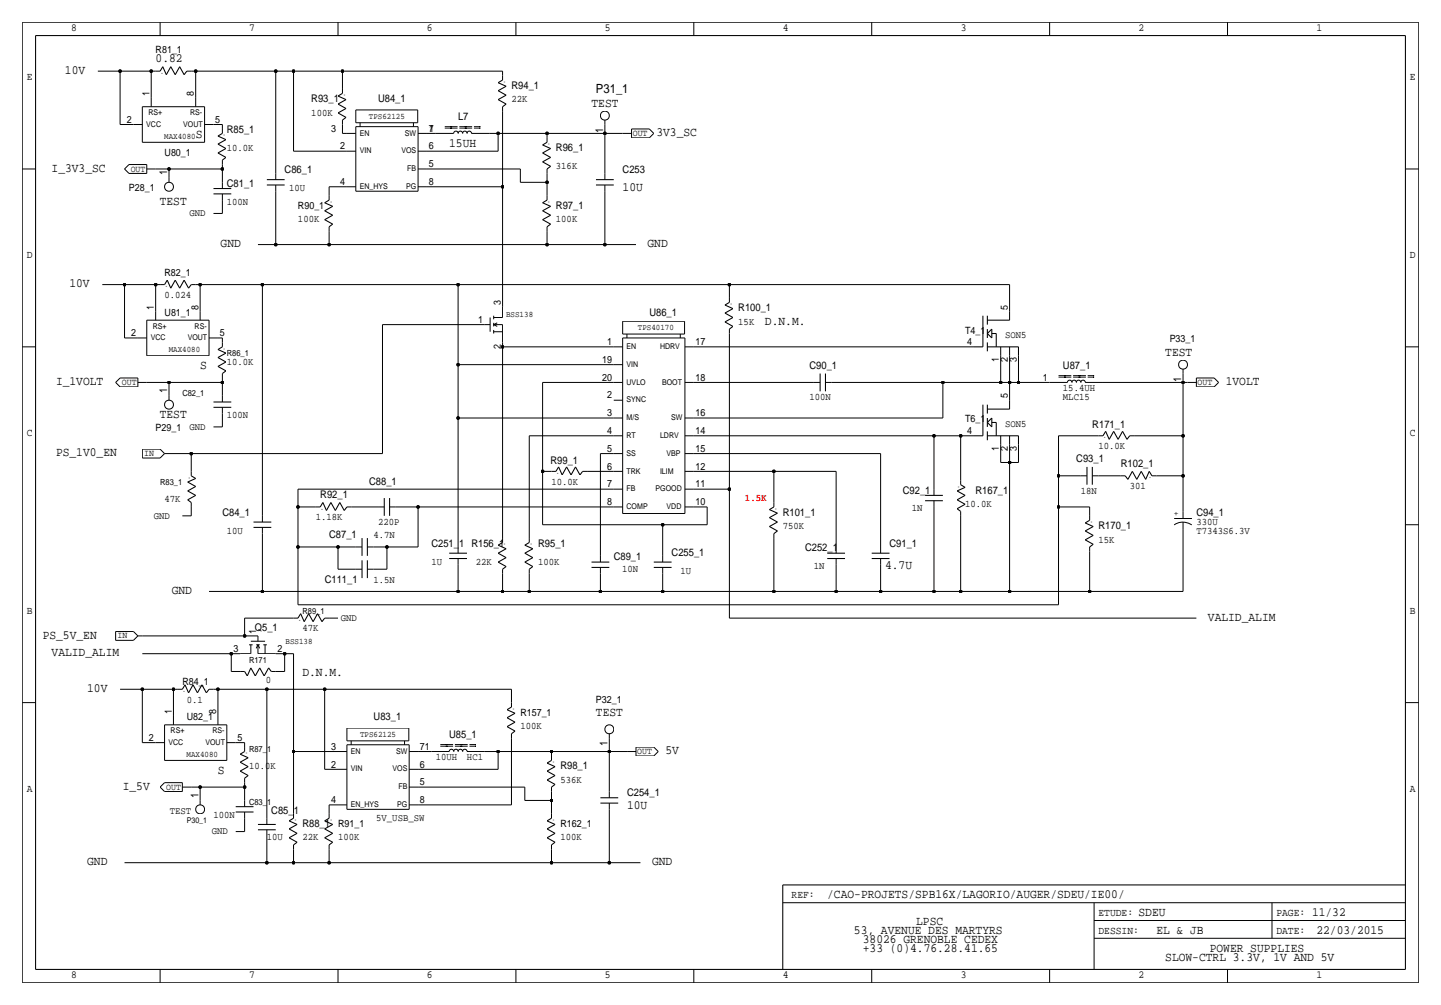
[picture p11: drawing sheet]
<svg xmlns="http://www.w3.org/2000/svg" width="411mm" height="287mm" viewBox="0 0 411 287" stroke-linecap="round" stroke-linejoin="round" font-family="sans-serif">
<defs><g id="words">
<g font-size="3.6">
<text x="44.4" y="17.8">0.82</text>
<text x="18.5" y="21.1">10V</text>
<text x="170.2" y="26.7">P31_1</text>
<text x="168.9" y="30.5">TEST</text>
<text x="55.9" y="39.4">S</text>
<text x="128.3" y="41.9">15UH</text>
<text x="187.5" y="38.9">3V3_SC</text>
<text x="14.7" y="49">I_3V3_SC</text>
<text x="45.6" y="58.4">TEST</text>
<text x="177.8" y="54.6">10U</text>
<text x="63" y="70.6">GND</text>
<text x="184.9" y="70.6">GND</text>
<text x="19.8" y="82">10V</text>
<text x="218.4" y="92.7">D.N.M.</text>
<text x="332.7" y="101.6">TEST</text>
<text x="57.1" y="105.4">S</text>
<text x="16" y="110">I_1VOLT</text>
<text x="350" y="110">1VOLT</text>
<text x="45.6" y="119.4">TEST</text>
<text x="16" y="130.3">PS_1V0_EN</text>
<text x="252.7" y="162.6">4.7U</text>
<text x="49" y="169.7">GND</text>
<text x="344.9" y="177.3">VALID_ALIM</text>
<text x="12.2" y="182.4">PS_5V_EN</text>
<text x="14.7" y="187.5">VALID_ALIM</text>
<text x="24.9" y="197.6">10V</text>
<text x="86.4" y="193">D.N.M.</text>
<text x="170.2" y="204.5">TEST</text>
<text x="190" y="215.4">5V</text>
<text x="62.2" y="221">S</text>
<text x="35.1" y="225.6">I_5V</text>
<text x="179.1" y="231.1">10U</text>
<text x="24.9" y="247.1">GND</text>
<text x="186.2" y="247.1">GND</text>
<text x="236.2" y="256.5">/CAO-PROJETS/SPB16X/LAGORIO/AUGER/SDEU/IE00/</text>
<text x="325.1" y="261.6">SDEU</text>
<text x="374.6" y="261.6">11/32</text>
<text x="243.8" y="266.7">53, AVENUE DES MARTYRS</text>
<text x="246.4" y="269.2">38026 GRENOBLE CEDEX</text>
<text x="261.6" y="264.2">LPSC</text>
<text x="330.2" y="266.7">EL &amp; JB</text>
<text x="375.9" y="266.7">22/03/2015</text>
<text x="246.4" y="271.8">+33 (0)4.76.28.41.65</text>
<text x="332.7" y="274.3">SLOW-CTRL 3.3V, 1V AND 5V</text>
<text x="345.4" y="271.8">POWER SUPPLIES</text>
</g>
<g font-size="3.1">
<text x="20.3" y="8.9">8</text>
<text x="71.1" y="8.9">7</text>
<text x="121.9" y="8.9">6</text>
<text x="172.7" y="8.9">5</text>
<text x="223.5" y="8.9">4</text>
<text x="274.3" y="8.9">3</text>
<text x="325.1" y="8.9">2</text>
<text x="375.9" y="8.9">1</text>
<text x="7.6" y="22.9">E</text>
<text x="402.6" y="22.9">E</text>
<text x="172.2" y="37.8" transform="rotate(-90 172.2 37.8)">1</text>
<text x="47.8" y="50" transform="rotate(-90 47.8 50)">1</text>
<text x="7.6" y="73.7">D</text>
<text x="402.6" y="73.7">D</text>
<text x="47.8" y="112.3" transform="rotate(-90 47.8 112.3)">1</text>
<text x="337.3" y="109" transform="rotate(-90 337.3 109)">1</text>
<text x="7.6" y="124.5">C</text>
<text x="402.6" y="124.5">C</text>
<text x="7.6" y="175.3">B</text>
<text x="402.6" y="175.3">B</text>
<text x="173.5" y="213.1" transform="rotate(-90 173.5 213.1)">1</text>
<text x="7.6" y="226.1">A</text>
<text x="56.6" y="227.8" transform="rotate(-90 56.6 227.8)">1</text>
<text x="402.6" y="226.1">A</text>
<text x="226.1" y="256.5">REF:</text>
<text x="313.7" y="261.6">ETUDE:</text>
<text x="364.5" y="261.6">PAGE:</text>
<text x="313.7" y="266.7">DESSIN:</text>
<text x="364.5" y="266.7">DATE:</text>
<text x="20.3" y="279.4">8</text>
<text x="71.1" y="279.4">7</text>
<text x="121.9" y="279.4">6</text>
<text x="172.7" y="279.4">5</text>
<text x="223.5" y="279.4">4</text>
<text x="274.3" y="279.4">3</text>
<text x="325.1" y="279.4">2</text>
<text x="375.9" y="279.4">1</text>
</g>
<g font-size="3">
<text x="88.9" y="29.2">R93_1</text>
<text x="107.9" y="29.2">U84_1</text>
<text x="146.1" y="25.4">R94_1</text>
<text x="130.8" y="34.3">L7</text>
<text x="64.8" y="38.1">R85_1</text>
<text x="158.8" y="43.2">R96_1</text>
<text x="64.8" y="53.3">C81_1</text>
<text x="81.3" y="49.5">C86_1</text>
<text x="177.8" y="49.5">C253</text>
<text x="158.8" y="59.7">R97_1</text>
<text x="210.8" y="88.9">R100_1</text>
<text x="185.4" y="90.2">U86_1</text>
<text x="231.1" y="105.4">C90_1</text>
<text x="303.5" y="105.4">U87_1</text>
<text x="311.9" y="122.3">R171_1</text>
<text x="157.2" y="132.4">R99_1</text>
<text x="307.3" y="132.1">C93_1</text>
<text x="320" y="133.4">R102_1</text>
<text x="91.4" y="142.2">R92_1</text>
<text x="105.4" y="138.4">C88_1</text>
<text x="257.8" y="141">C92_1</text>
<text x="278.5" y="141">R167_1</text>
<text x="63.5" y="147.3">C84_1</text>
<text x="223.5" y="147.3">R101_1</text>
<text x="341.6" y="147.3">C94_1</text>
<text x="94" y="153.7">C87_1</text>
<text x="313.7" y="151.1">R170_1</text>
<text x="123.2" y="156.2">C251_1 R156_1</text>
<text x="153.7" y="156.2">R95_1</text>
<text x="175.3" y="160">C89_1</text>
<text x="191.8" y="158.7">C255_1</text>
<text x="229.9" y="157.5">C252_1</text>
<text x="254" y="156.2">C91_1</text>
<text x="92.7" y="166.4">C111_1</text>
<text x="72.8" y="180.1">Q5_1</text>
<text x="106.7" y="205.7">U83_1</text>
<text x="128.3" y="210.8">U85_1</text>
<text x="160" y="219.7">R98_1</text>
<text x="179.1" y="227.3">C254_1</text>
<text x="77.5" y="232.4">C85_1</text>
<text x="86.4" y="236.2">R88_1</text>
</g>
<g font-size="2.9">
<text x="44.4" y="15.2">R81_1</text>
<text x="42.7" y="27.4" transform="rotate(-90 42.7 27.4)">1</text>
<text x="55.4" y="27.4" transform="rotate(-90 55.4 27.4)">8</text>
<text x="146" y="29.2">22K</text>
<text x="36.2" y="35.1">2</text>
<text x="61.5" y="35.1">5</text>
<text x="88.9" y="33">100K</text>
<text x="94.6" y="37.6">3</text>
<text x="122.4" y="37.6">7</text>
<text x="122.5" y="37.6">1</text>
<text x="47" y="44.4">U80_1</text>
<text x="64.8" y="43.2">10.0K</text>
<text x="97.1" y="42.7">2</text>
<text x="122.4" y="47.8">5</text>
<text x="122.4" y="42.7">6</text>
<text x="97.1" y="52.8">4</text>
<text x="122.4" y="52.8">8</text>
<text x="158.7" y="48.3">316K</text>
<text x="36.8" y="54.6">P28_1</text>
<text x="64.8" y="58.4">100N</text>
<text x="82.5" y="54.6">10U</text>
<text x="85.1" y="59.7">R90_1</text>
<text x="54.1" y="61.7">GND</text>
<text x="85.1" y="63.5">100K</text>
<text x="158.7" y="63.5">100K</text>
<text x="47" y="78.7">R82_1</text>
<text x="43.9" y="88.4" transform="rotate(-90 43.9 88.4)">1</text>
<text x="47" y="85.1">0.024</text>
<text x="56.6" y="88.4" transform="rotate(-90 56.6 88.4)">8</text>
<text x="143" y="87.1" transform="rotate(-90 143 87.1)">3</text>
<text x="287.8" y="88.4" transform="rotate(-90 287.8 88.4)">5</text>
<text x="47" y="90.2">U81_1</text>
<text x="136.5" y="92.2">1</text>
<text x="210.8" y="92.7">15K</text>
<text x="275.6" y="95.2">T4_1</text>
<text x="37.4" y="96">2</text>
<text x="62.7" y="96">5</text>
<text x="143" y="99.7" transform="rotate(-90 143 99.7)">2</text>
<text x="173.3" y="98.6">1</text>
<text x="198.6" y="98.6">17</text>
<text x="276.2" y="98.6">4</text>
<text x="287" y="96.5">SON5</text>
<text x="334" y="97.8">P33_1</text>
<text x="64.8" y="104.1">10.0K</text>
<text x="171.9" y="103.6">19</text>
<text x="285.2" y="103.5" transform="rotate(-90 285.2 103.5)">1</text>
<text x="287.8" y="103.5" transform="rotate(-90 287.8 103.5)">2</text>
<text x="290.3" y="103.5" transform="rotate(-90 290.3 103.5)">3</text>
<text x="171.9" y="108.7">20</text>
<text x="173.3" y="113.8">2</text>
<text x="198.6" y="108.7">18</text>
<text x="287.8" y="113.8" transform="rotate(-90 287.8 113.8)">5</text>
<text x="297.8" y="108.7">1</text>
<text x="303.5" y="111.8">15.4UH</text>
<text x="64.8" y="119.4">100N</text>
<text x="173.3" y="118.9">3</text>
<text x="198.6" y="118.9">16</text>
<text x="231.1" y="114.3">100N</text>
<text x="303.5" y="114.3">MLC15</text>
<text x="44.4" y="123.2">P29_1</text>
<text x="54.1" y="122.7">GND</text>
<text x="173.3" y="124">4</text>
<text x="198.6" y="124">14</text>
<text x="275.6" y="120.6">T6_1</text>
<text x="276.2" y="124">4</text>
<text x="287" y="121.9">SON5</text>
<text x="173.3" y="129">5</text>
<text x="198.6" y="129">15</text>
<text x="285.2" y="128.9" transform="rotate(-90 285.2 128.9)">1</text>
<text x="287.8" y="128.9" transform="rotate(-90 287.8 128.9)">2</text>
<text x="290.3" y="128.9" transform="rotate(-90 290.3 128.9)">3</text>
<text x="313.7" y="128.3">10.0K</text>
<text x="173.3" y="134.1">6</text>
<text x="198.6" y="134.1">12</text>
<text x="47" y="143.5">47K</text>
<text x="157.5" y="138.4">10.0K</text>
<text x="173.3" y="139.2">7</text>
<text x="198.6" y="139.2">11</text>
<text x="308.6" y="141">18N</text>
<text x="322.6" y="139.7">301</text>
<text x="43.9" y="148.1">GND</text>
<text x="90.2" y="148.6">1.18K</text>
<text x="107.9" y="149.9">220P</text>
<text x="173.3" y="144.3">8</text>
<text x="198.6" y="144.3">10</text>
<text x="260.3" y="146.1">1N</text>
<text x="275.6" y="144.8">10.0K</text>
<text x="341.6" y="149.9">330U</text>
<text x="64.8" y="152.4">10U</text>
<text x="106.7" y="153.7">4.7N</text>
<text x="223.5" y="151.1">750K</text>
<text x="313.7" y="154.9">15K</text>
<text x="341.6" y="152.4">T7343S6.3V</text>
<text x="123.2" y="161.3">1U</text>
<text x="135.9" y="161.3">22K</text>
<text x="153.7" y="161.3">100K</text>
<text x="106.7" y="166.4">1.5N</text>
<text x="177.7" y="163.2">10N</text>
<text x="194.3" y="163.8">1U</text>
<text x="232.4" y="162.6">1N</text>
<text x="97.3" y="177.3">GND</text>
<text x="73.2" y="181.1" transform="rotate(-90 73.2 181.1)">1</text>
<text x="86.4" y="180.3">47K</text>
<text x="66.7" y="186.2">3</text>
<text x="79.2" y="186.2">2</text>
<text x="52.1" y="195.6">R84_1</text>
<text x="75.9" y="195">0</text>
<text x="49" y="204" transform="rotate(-90 49 204)">1</text>
<text x="53.3" y="200.7">0.1</text>
<text x="61.7" y="204" transform="rotate(-90 61.7 204)">8</text>
<text x="170.2" y="200.7">P32_1</text>
<text x="53.3" y="205.7">U82_1</text>
<text x="148.6" y="204.5">R157_1</text>
<text x="148.6" y="208.3">100K</text>
<text x="42.5" y="211.6">2</text>
<text x="67.8" y="211.6">5</text>
<text x="94.6" y="214.1">3</text>
<text x="119.9" y="214.1">71</text>
<text x="71.1" y="219.7">10.0K</text>
<text x="94.6" y="219.2">2</text>
<text x="119.9" y="219.2">6</text>
<text x="124.5" y="217.2">10UH</text>
<text x="133.4" y="217.2">HC1</text>
<text x="119.9" y="224.3">5</text>
<text x="160" y="223.5">536K</text>
<text x="48.5" y="232.4">TEST</text>
<text x="61" y="233.7">100N</text>
<text x="94.6" y="229.4">4</text>
<text x="119.9" y="229.4">8</text>
<text x="60.5" y="238.3">GND</text>
<text x="96.5" y="236.2">R91_1</text>
<text x="107.4" y="234.4">5V_USB_SW</text>
<text x="160" y="236.2">R162_1</text>
<text x="76.2" y="240">10U</text>
<text x="86.4" y="240">22K</text>
<text x="96.5" y="240">100K</text>
<text x="160" y="240">100K</text>
</g>
<text font-size="2.9" fill="#f00" x="212.7" y="143.2">1.5K</text>
<g font-size="2.6">
<text x="180.7" y="38.9">OUT</text>
<text x="37.3" y="49.1">OUT</text>
<text x="34.8" y="110">OUT</text>
<text x="342" y="110">OUT</text>
<text x="41.2" y="130.3">IN</text>
<text x="33.6" y="182.3">IN</text>
<text x="182" y="215.4">OUT</text>
<text x="47.5" y="225.6">OUT</text>
</g>
<text font-size="2.5" x="336.5" y="147.4" transform="rotate(-90 336.5 147.4)">+</text>
<g font-size="2.4">
<text x="105.3" y="33.9">TPS62125</text>
<text x="46.9" y="39.6">MAX4080</text>
<text x="144.5" y="90.5">BSS138</text>
<text x="182.1" y="94.2">TPS40170</text>
<text x="48.2" y="100.5">MAX4080</text>
<text x="64.8" y="101.6">R86_1</text>
<text x="52.1" y="113">C82_1</text>
<text x="45.7" y="138.4">R83_1</text>
<text x="86.4" y="175.3">R89_1</text>
<text x="81.5" y="183.9">BSS138</text>
<text x="71.1" y="189.2">R171</text>
<text x="71.1" y="214.6">R87_1</text>
<text x="102.8" y="210.5">TPS62125</text>
<text x="53.3" y="216.1">MAX4080</text>
<text x="71.1" y="229.9">C83_1</text>
</g>
<g font-size="2.3">
<text x="42.4" y="32.9">RS+</text>
<text x="54.3" y="32.9">RS-</text>
<text x="41.8" y="36.2">VCC</text>
<text x="52.3" y="36.2">VOUT</text>
<text x="102.7" y="38.7">EN</text>
<text x="115.6" y="38.7">SW</text>
<text x="102.7" y="43.8">VIN</text>
<text x="114.6" y="43.8">VOS</text>
<text x="102.7" y="54">EN_HYS</text>
<text x="116" y="54">PG</text>
<text x="116.3" y="48.9">FB</text>
<text x="43.6" y="93.8">RS+</text>
<text x="55.6" y="93.8">RS-</text>
<text x="43" y="97.1">VCC</text>
<text x="53.6" y="97.1">VOUT</text>
<text x="178.9" y="99.7">EN</text>
<text x="188.5" y="99.7">HDRV</text>
<text x="178.9" y="104.7">VIN</text>
<text x="178.9" y="109.8">UVLO</text>
<text x="189.1" y="109.8">BOOT</text>
<text x="178.9" y="114.9">SYNC</text>
<text x="178.9" y="120">M/S</text>
<text x="191.6" y="120">SW</text>
<text x="178.9" y="125.1">RT</text>
<text x="188.5" y="125.1">LDRV</text>
<text x="178.9" y="130.1">SS</text>
<text x="190.3" y="130.1">VBP</text>
<text x="178.9" y="135.2">TRK</text>
<text x="188.5" y="135.2">ILIM</text>
<text x="178.9" y="140.3">FB</text>
<text x="187.2" y="140.3">PGOOD</text>
<text x="178.9" y="145.4">COMP</text>
<text x="190.3" y="145.4">VDD</text>
<text x="48.7" y="209.4">RS+</text>
<text x="60.6" y="209.4">RS-</text>
<text x="48.1" y="212.7">VCC</text>
<text x="58.7" y="212.7">VOUT</text>
<text x="100.2" y="215.2">EN</text>
<text x="113.1" y="215.2">SW</text>
<text x="100.2" y="220.3">VIN</text>
<text x="112.1" y="220.3">VOS</text>
<text x="113.8" y="225.4">FB</text>
<text x="100.2" y="230.5">EN_HYS</text>
<text x="113.4" y="230.5">PG</text>
<text x="53.3" y="234.9">P30_1</text>
</g>
<g font-size="1.1">
<text x="46" y="21.3">*</text>
<text x="144.5" y="23.7" transform="rotate(-90 144.5 23.7)">*</text>
<text x="98.8" y="27.5" transform="rotate(-90 98.8 27.5)">*</text>
<text x="64.5" y="38.9" transform="rotate(-90 64.5 38.9)">*</text>
<text x="157.2" y="41.5" transform="rotate(-90 157.2 41.5)">*</text>
<text x="95" y="58" transform="rotate(-90 95 58)">*</text>
<text x="157.2" y="58" transform="rotate(-90 157.2 58)">*</text>
<text x="47.2" y="82.3">*</text>
<text x="209.3" y="87.2" transform="rotate(-90 209.3 87.2)">*</text>
<text x="64.5" y="99.9" transform="rotate(-90 64.5 99.9)">*</text>
<text x="315.2" y="125.5">*</text>
<text x="53.6" y="136.1" transform="rotate(90 53.6 136.1)">*</text>
<text x="159" y="135.6">*</text>
<text x="328.1" y="136.9">*</text>
<text x="273.3" y="138.7" transform="rotate(90 273.3 138.7)">*</text>
<text x="91.7" y="145.8">*</text>
<text x="222" y="145.6" transform="rotate(-90 222 145.6)">*</text>
<text x="312.2" y="149.4" transform="rotate(-90 312.2 149.4)">*</text>
<text x="144.5" y="155.8" transform="rotate(-90 144.5 155.8)">*</text>
<text x="152.1" y="155.8" transform="rotate(-90 152.1 155.8)">*</text>
<text x="85.3" y="177.5">*</text>
<text x="52.3" y="197.9">*</text>
<text x="147.1" y="202.7" transform="rotate(-90 147.1 202.7)">*</text>
<text x="70.9" y="215.4" transform="rotate(-90 70.9 215.4)">*</text>
<text x="158.5" y="218" transform="rotate(-90 158.5 218)">*</text>
<text x="84.8" y="234.5" transform="rotate(-90 84.8 234.5)">*</text>
<text x="95" y="234.5" transform="rotate(-90 95 234.5)">*</text>
<text x="158.5" y="234.5" transform="rotate(-90 158.5 234.5)">*</text>
</g>
</g></defs>
<g fill="none" stroke="#000" stroke-width=".29">
<path d="M6.3 6.3h398.8zM6.3 6.3v274.4zM45.7 6.3v3.9zM96.5 6.3v3.9zM147.3 6.3v3.9zM198.1 6.3v3.9zM248.9 6.3v3.9zM299.7 6.3v3.9zM350.5 6.3v3.9zM405.1 6.3v274.4zM27.9 20.3h6.4zM34.3 20.3h8.9z"/>
<path d="M34.3 20.3v15.3zM34.3 35.6h3.8zM38.1 35.6h2.5zM40.6 30.5h17.8zM40.6 30.5v10.1zM43.2 27.9v2.6zM43.2 20.3h1.3zM43.2 20.3v7.6zM44.4 20.3h1.3zM53.3 20.3h1.3zM54.6 20.3h1.3zM55.9 20.3h22.8z"/>
<path d="M55.9 20.3v7.6zM55.9 27.9v2.6zM58.4 30.5v10.1zM58.4 35.6h2.6zM61 35.6h2.5zM63.5 36.8v1.3zM63.5 35.6v1.2zM78.7 20.3h5.1zM78.7 20.3v29.2zM83.8 20.3h14zM83.8 20.3v22.9zM97.8 25.4v1.3z"/>
<path d="M97.8 34.3v1.3zM97.8 38.1h1.3zM97.8 20.3h45.7zM97.8 20.3v5.1zM97.8 35.6v2.5zM99.1 38.1h2.5zM101.6 36.2v18.4zM101.6 36.2h17.8zM101.6 31.4h17.7zM101.6 31.4v3.7zM101.6 35.1h17.7zM102.8 35.1v1.1z"/>
<path d="M118.1 35.1v1.1zM119.3 31.4v3.7zM119.4 36.2v18.4zM119.4 38.1h2.5zM121.9 38.1h2.6zM124.5 38.1h5zM129.5 38.1a.66 .66 0 0 1 .7-.6 .66 .66 0 0 1 .7 .6M130.8 38.1a.66 .66 0 0 1 .7-.6 .66 .66 0 0 1 .6 .6M132.1 38.1a.66 .66 0 0 1 .6-.6 .66 .66 0 0 1 .7 .6M133.3 38.1a.66 .66 0 0 1 .7-.6 .66 .66 0 0 1 .7 .6M134.6 38.1h5.1zM139.7 38.1h2.5z"/>
<path d="M142.2 38.1h14zM142.2 38.1v5.1zM143.5 21.6v1.3zM143.5 30.5v1.3zM143.5 31.8v21.5zM143.5 20.3v1.3zM156.2 39.4v1.2zM156.2 38.1v1.3zM156.2 38.1h16.5zM172.7 34.3v1.3zM172.7 38.1h5.1zM172.7 35.6v2.5z"/>
<path d="M172.7 38.1v11.4zM177.8 38.1h2.5zM180.3 36.8h5.1zM180.3 39.4h5.1zM180.3 36.8v2.6zM185.4 36.8l1.3 1.3zM186.7 38.1l-1.3 1.3zM6.3 48.3h3.9zM35.6 48.3l1.2 1.2zM36.8 47l-1.2 1.3zM36.8 47h5.1zM36.8 49.5h5.1z"/>
<path d="M40.6 40.6h17.8zM41.9 48.3h2.5zM41.9 47v2.5zM44.4 48.3h3.9zM48.3 50.8v1.3zM48.3 48.3h15.2zM48.3 48.3v2.5zM63.5 55.4v1.8zM63.5 52.1v1.7zM63.5 45.7v1.3zM63.5 48.3v3.8zM63.5 47v1.3z"/>
<path d="M63.5 57.2v3.8zM78.7 54.6v15.2zM78.7 52.8v1.8zM78.7 49.5v1.8zM83.8 43.2h15.3zM94 55.9v1.2zM94 53.3v2.6zM94 53.3h5.1zM99.1 43.2h2.5zM99.1 53.3h2.5zM101.6 54.6h17.8zM119.4 43.2h2.5z"/>
<path d="M119.4 48.3h2.5zM119.4 53.3h2.5zM121.9 53.3h21.6zM121.9 43.2h20.3zM121.9 48.3h26.7zM143.5 53.3v34.3zM148.6 48.3v3.8zM148.6 52.1h7.6zM156.2 48.3v1.2zM156.2 55.9v1.2zM156.2 49.5v2.6zM156.2 52.1v3.8z"/>
<path d="M172.7 52.8v1.8zM172.7 49.5v1.8zM172.7 54.6v15.2zM401.3 48.3h3.8zM61 61h2.5zM73.7 69.8h5zM78.7 69.8h15.3zM94 64.8v1.2zM94 69.8h62.2zM94 66v3.8zM156.2 64.8v1.2zM156.2 66v3.8z"/>
<path d="M156.2 69.8h16.5zM172.7 69.8h8.9zM6.3 99.1h3.9zM29.2 81.3h6.4zM35.6 96.5h3.8zM35.6 81.3h8.9zM35.6 81.3v15.2zM39.4 96.5h2.5zM41.9 91.4h17.8zM41.9 91.4v10.2zM44.4 88.9v2.5zM44.4 81.3v7.6z"/>
<path d="M44.4 81.3h1.3zM45.7 81.3h1.3zM54.6 81.3h1.3zM55.9 81.3h1.2zM57.1 81.3h17.8zM57.1 88.9v2.5zM57.1 81.3v7.6zM59.7 91.4v10.2zM59.7 96.5h2.5zM62.2 96.5h1.3zM63.5 97.8v1.3zM63.5 96.5v1.3z"/>
<path d="M74.9 81.3v66zM74.9 81.3h55.9zM109.2 92.7h29.2zM109.2 92.7v36.8zM130.8 81.3v22.8zM130.8 81.3h77.5zM138.4 92.7h1.6zM140 90.7v4zM141 94.2v1zM141 90.2v1zM141 92.2v1zM141 90.7h2.5z"/>
<path d="M141 94.7h2.5zM141 92.7l1-.5zM141 92.7h2.5zM141 92.7l1 .5zM143.5 99.1v54.6zM143.5 99.1h31.8zM143.5 97.8v1.3zM143.5 92.7v5.1zM143.5 87.6v3.1zM175.3 99.1h2.5zM177.8 91.7h17.7zM177.8 91.7v3.7z"/>
<path d="M177.8 95.4h17.7zM177.8 96.5v50.2zM177.8 96.5h17.8zM179 95.4v1.1zM194.3 95.4v1.1zM195.5 91.7v3.7zM195.6 96.5v50.2zM195.6 99.1h2.5zM198.1 99.1h80zM208.3 85.1v1.3zM208.3 94v1.2zM208.3 81.3h80z"/>
<path d="M208.3 95.2v44.5zM208.3 81.3v3.8zM285.8 99.1v2.5zM288.3 81.3v7.6zM288.3 99.1v2.5zM288.3 88.9v2.5zM401.3 99.1h3.8zM33 109.2l1.3 1.3zM34.3 107.9l-1.3 1.3zM34.3 107.9h5.1zM34.3 110.5h5.1zM39.4 109.2h2.5z"/>
<path d="M39.4 107.9v2.6zM41.9 101.6h17.8zM41.9 109.2h6.4zM48.3 113v1.3zM48.3 109.2h15.2zM48.3 109.2v3.8zM63.5 116.3v1.8zM63.5 113v1.8zM63.5 106.7v1.2zM63.5 107.9v1.3zM63.5 109.2v3.8zM63.5 118.1v3.8z"/>
<path d="M130.8 104.1h44.5zM130.8 104.1v15.3zM130.8 119.4h44.5zM130.8 119.4v36.8zM154.9 109.2v25.4zM154.9 109.2h20.4zM175.3 104.1h2.5zM175.3 109.2h2.5zM175.3 114.3h2.5zM175.3 119.4h2.5zM195.6 109.2h2.5zM195.6 119.4h2.5z"/>
<path d="M198.1 109.2h34.3zM198.1 119.4h71.1zM232.4 109.2h1.8zM235.7 109.2h1.8zM237.5 109.2h31.7zM269.2 109.2h16.6zM269.2 109.2v10.2zM285.8 109.2h2.5zM285.8 101.6v7.6zM288.3 101.6v7.6zM288.3 109.2h2.5zM288.3 109.2v5.1z"/>
<path d="M288.3 114.3v2.5zM290.8 109.2h8.9zM290.8 101.6v7.6zM299.7 109.2h5.1zM304.8 109.2a.66 .66 0 0 1 .7-.6 .66 .66 0 0 1 .6 .6M306.1 109.2a.66 .66 0 0 1 .6-.6 .66 .66 0 0 1 .7 .6M307.3 109.2a.66 .66 0 0 1 .7-.6 .66 .66 0 0 1 .7 .6M308.6 109.2a.66 .66 0 0 1 .7-.6 .66 .66 0 0 1 .6 .6M309.9 109.2h5.1zM315 109.2h22.8zM337.8 109.2h1.3zM337.8 106.7v2.5z"/>
<path d="M337.8 109.2v15.3zM337.8 105.4v1.3zM339.1 109.2h2.5zM341.6 107.9h5.1zM341.6 110.5h5.1zM341.6 107.9v2.6zM346.7 107.9l1.3 1.3zM348 109.2l-1.3 1.3zM40.6 128.3h5.1zM40.6 128.3v2.5zM40.6 130.8h5.1zM45.7 128.3l1.3 1.2z"/>
<path d="M47 129.5l-1.3 1.3zM47 129.5h1.3zM48.3 129.5h6.3zM54.6 134.6v1.3zM54.6 129.5h54.6zM54.6 129.5v5.1zM61 121.9h2.5zM85.1 139.7v5.1zM85.1 139.7h90.2zM151.1 124.5v29.2zM151.1 124.5h24.2zM154.9 134.6h2.6z"/>
<path d="M154.9 134.6v15.3zM157.5 134.6h1.2zM166.4 134.6h1.2zM167.6 134.6h7.7zM171.4 129.5v29.2zM171.4 129.5h3.9zM175.3 139.7h2.5zM175.3 134.6h2.5zM175.3 129.5h2.5zM175.3 124.5h2.5zM195.6 124.5h2.5zM195.6 129.5h2.5z"/>
<path d="M195.6 134.6h2.5zM195.6 139.7h2.5zM198.1 134.6h22.9zM198.1 124.5h68.6zM198.1 129.5h53.4zM198.1 139.7h10.2zM208.3 139.7v36.8zM221 134.6h17.8zM221 134.6v8.9zM238.8 134.6v21.6zM251.5 129.5v26.7zM266.7 124.5h7.6z"/>
<path d="M266.7 139.7v1.8zM266.7 124.5v15.2zM274.3 137.2v1.2zM274.3 124.5h3.8zM274.3 124.5v12.7zM285.8 132.1h2.5zM285.8 127v5.1zM285.8 124.5v2.5zM288.3 132.1v36.8zM288.3 127v5.1zM288.3 132.1h2.5zM288.3 124.5v2.5z"/>
<path d="M290.8 127v5.1zM302.3 135.9v8.9zM302.3 124.5v11.4zM302.3 135.9h6.3zM302.3 124.5h11.4zM308.6 135.9h1.8zM311.9 135.9h1.8zM313.7 135.9h6.3zM313.7 124.5h1.3zM320 135.9h1.3zM322.6 124.5h1.3zM323.8 124.5h14z"/>
<path d="M328.9 135.9h1.3zM330.2 135.9h7.6zM337.8 124.5v11.4zM337.8 135.9v10.1zM52.1 147.3h2.5zM54.6 143.5v1.3zM54.6 144.8v2.5zM74.9 152.4v16.5zM74.9 150.6v1.8zM74.9 147.3v1.8zM85.1 156.2v16.5zM85.1 156.2h11.4z"/>
<path d="M85.1 144.8v11.4zM85.1 144.8h5.1zM90.2 144.8h1.2zM96.5 156.2h5.1zM96.5 156.2v6.4zM99.1 144.8h1.2zM100.3 144.8h7.6zM101.6 156.2h1.8zM104.9 156.2h1.8zM106.7 156.2h3.8zM107.9 144.8h1.8zM110.5 156.2v6.4z"/>
<path d="M110.5 156.2h8.9zM111.3 144.8h1.7zM113 144.8h6.4zM119.4 144.8v11.4zM119.4 144.8h55.9zM130.8 159.5v1.8zM130.8 156.2v1.8zM143.5 153.7v1.2zM151.1 153.7v1.2zM154.9 149.9h34.3zM171.4 158.7v1.8zM175.3 144.8h2.5z"/>
<path d="M177.8 146.7h17.8zM189.2 158.7v1.8zM189.2 149.9v8.8zM189.2 149.9h12.7zM195.6 144.8h2.5zM198.1 144.8h3.8zM201.9 144.8v5.1zM221 143.5v1.3zM221 152.4v1.3zM221 153.7v15.2zM238.8 159.5v1.8zM238.8 156.2v1.8z"/>
<path d="M251.5 159.5v1.8zM251.5 156.2v1.8zM266.7 143v1.8zM266.7 144.8v24.1zM274.3 146v1.3zM274.3 147.3v21.6zM302.3 144.8v27.9zM302.3 144.8h8.8zM311.1 144.8v2.5zM311.1 157.5v11.4zM311.2 147.3v1.3zM311.2 156.2v1.3z"/>
<path d="M335.3 148.1h5.1zM335.3 149.9a4.4 4.4 0 0 1 5 0M337.8 149.1v2zM337.8 146v2.1zM337.8 151.1v17.8zM401.3 149.9h3.8zM59.7 168.9h15.2zM69.8 176.5v5.1zM69.9 176.5h13.9zM74.9 168.9h55.9zM83.8 176.5h1.3zM85.1 172.7h217.2z"/>
<path d="M92.7 176.5h1.3zM94 176.5h2.5zM96.5 162.6h5.1zM101.6 162.6h1.8zM104.9 162.6h1.8zM106.7 162.6h3.8zM130.8 168.9h12.7zM130.8 161.3v7.6zM143.5 162.6v1.2zM143.5 163.8v5.1zM143.5 168.9h7.6zM151.1 162.6v1.2z"/>
<path d="M151.1 163.8v5.1zM151.1 168.9h20.3zM171.4 162.1v1.7zM171.4 163.8v5.1zM171.5 168.9h17.7zM189.2 162.1v1.7zM189.2 168.9h31.8zM189.2 163.8v5.1zM208.3 176.5h133.3zM221 168.9h17.8zM238.8 168.9h12.7zM238.8 161.3v7.6z"/>
<path d="M251.5 168.9h15.2zM251.5 161.3v7.6zM266.7 168.9h7.6zM274.3 168.9h14zM288.3 168.9h22.8zM311.1 168.9h26.7zM33 180.3h5.1zM33 180.3v2.6zM33 182.9h5.1zM34.3 196.8h6.3zM38.1 180.3l1.3 1.3zM39.4 181.6l-1.3 1.3z"/>
<path d="M39.4 181.6h1.2zM40.6 186.7h25.4zM40.6 196.8h8.9zM40.6 196.8v15.3zM40.6 181.6h29.2zM49.5 196.8h1.3zM49.5 196.8v7.7zM50.8 196.8h1.3zM59.7 196.8h1.3zM61 196.8h1.2zM62.2 196.8v7.7zM62.2 196.8h14z"/>
<path d="M66 191.8h2.6zM66 186.7h2.6zM66 186.7v5.1zM68.6 191.8h1.2zM68.6 186.7h3zM69.9 181.6h3.8zM71.1 184.1h1zM71.6 183.1h4.1zM71.6 184.1v2.6zM73.2 184.1h1zM73.7 186.7h5zM73.7 184.1v2.6z"/>
<path d="M73.7 181.6v1.5zM73.7 184.1l-.5 1.1zM73.7 184.1l.5 1.1zM75.2 184.1h1zM75.7 184.1v2.6zM76.2 196.8h16.5zM76.2 196.8v36.9zM77.5 191.8h1.2zM78.7 186.7h2.6zM78.7 191.8h2.6zM81.3 186.7v5.1zM81.3 186.7h2.5z"/>
<path d="M83.8 186.7v27.9zM92.7 196.8h53.3zM92.7 196.8v22.9zM146 196.8v3.9zM6.3 200.7h3.9zM40.6 212.1h3.8zM44.4 212.1h2.6zM47 207h17.8zM47 207v10.2zM47 217.2h17.8zM49.5 204.5v2.5zM62.2 204.5v2.5z"/>
<path d="M64.8 207v10.2zM64.8 212.1h2.5zM67.3 212.1h2.5zM69.8 213.4v1.2zM69.8 212.1v1.3zM83.8 214.6h12.7zM83.8 214.6v17.8zM92.7 219.7h3.8zM96.5 219.7h2.6zM96.5 214.6h2.6zM99.1 212.7v18.4zM99.1 212.7h17.7z"/>
<path d="M99.1 207.9h17.6zM99.1 207.9v3.7zM99.1 211.6h17.6zM100.3 211.6v1.1zM115.5 211.6v1.1zM116.7 207.9v3.7zM116.8 212.7v18.4zM116.8 214.6h2.6zM116.8 219.7h2.6zM119.4 219.7h22.8zM119.4 214.6h3.8zM123.2 214.6h5.1z"/>
<path d="M128.3 214.6a.64 .64 0 0 1 .6-.6 .64 .64 0 0 1 .6 .6 .66 .66 0 0 1 .7-.6 .66 .66 0 0 1 .7 .6M130.8 214.6a.66 .66 0 0 1 .7-.6 .66 .66 0 0 1 .6 .6M132.1 214.6a.66 .66 0 0 1 .6-.6 .66 .66 0 0 1 .7 .6M133.3 214.6h5.1zM138.4 214.6h3.8zM142.2 214.6h15.3zM142.2 214.6v5.1zM146 200.7v1.2zM146 209.5v1.3zM146 210.8v19.1zM157.5 215.9v1.3zM157.5 214.6h16.5z"/>
<path d="M157.5 214.6v1.3zM174 209.5v1.3zM174 214.6h5.1zM174 210.8v3.8zM174 214.6v11.5zM179.1 214.6h2.5zM181.6 213.4h5.1zM181.6 215.9h5.1zM181.6 213.4v2.5zM186.7 213.4l1.3 1.2zM188 214.6l-1.3 1.3zM401.3 200.7h3.8z"/>
<path d="M45.7 224.8l1.3 1.3zM47 223.5l-1.3 1.3zM47 223.5h5.1zM47 226.1h5.1zM52.1 224.8h2.5zM52.1 223.5v2.6zM54.6 224.8h2.6zM57.1 228.6v1.3zM57.1 224.8h12.7zM57.1 224.8v3.8zM67.3 237.5h2.6zM69.8 231.9v1.8z"/>
<path d="M69.8 228.6v1.8zM69.8 222.2v1.3zM69.8 224.8v3.8zM69.8 223.5v1.3zM69.8 233.7v3.8zM76.2 237v1.8zM76.2 233.7v1.8zM76.2 238.8v7.6zM83.8 232.4v1.3zM94 232.4v1.3zM94 229.9v2.5zM94 229.9h2.5z"/>
<path d="M96.5 229.9h2.6zM99.1 231.1h17.7zM116.8 224.8h2.6zM116.8 229.9h2.6zM119.4 224.8h30.5zM119.4 229.9h26.6zM149.9 228.6h7.6zM149.9 224.8v3.8zM157.5 224.8v1.3zM157.5 232.4v1.3zM157.5 228.6v3.8zM157.5 226.1v2.5z"/>
<path d="M174 229.4v1.7zM174 226.1v1.7zM174 231.1v15.3zM35.6 246.4h40.6zM76.2 246.4h7.6zM83.8 246.4h10.2zM83.8 241.3v1.3zM83.8 242.6v3.8zM94 241.3v1.3zM94 246.4h63.5zM94 242.6v3.8zM157.5 241.3v1.3z"/>
<path d="M157.5 242.6v3.8zM157.5 246.4h16.5zM174 246.4h8.9zM223.5 257.8h177.8zM312.4 257.8v19.1zM363.2 257.8v10.2zM45.7 276.9v3.8zM96.5 276.9v3.8zM147.3 276.9v3.8zM198.1 276.9v3.8zM248.9 276.9v3.8zM299.7 276.9v3.8z"/>
<path d="M312.4 262.9h88.9zM312.4 268h88.9zM350.5 276.9v3.8zM6.4 280.7h398.7z"/>
<circle cx="172.7" cy="33" r="1.28"/>
<circle cx="48.3" cy="53.4" r="1.28"/>
<circle cx="48.3" cy="115.6" r="1.28"/>
<circle cx="337.8" cy="104.2" r="1.28"/>
<circle cx="174" cy="208.3" r="1.28"/>
<circle cx="57.1" cy="231.2" r="1.28"/>
</g>
<g fill="#000" stroke="#000" stroke-width=".29">
<circle cx="34.3" cy="20.3" r=".41"/>
<circle cx="43.2" cy="20.3" r=".41"/>
<circle cx="55.9" cy="20.3" r=".41"/>
<circle cx="78.7" cy="20.3" r=".41"/>
<circle cx="83.8" cy="20.3" r=".41"/>
<circle cx="97.8" cy="20.3" r=".41"/>
<circle cx="142.2" cy="38.1" r=".41"/>
<circle cx="156.2" cy="38.1" r=".41"/>
<circle cx="172.7" cy="38.1" r=".41"/>
<circle cx="48.3" cy="48.3" r=".41"/>
<circle cx="63.5" cy="48.3" r=".41"/>
<circle cx="143.5" cy="53.3" r=".41"/>
<circle cx="156.2" cy="52.1" r=".41"/>
<circle cx="78.7" cy="69.9" r=".41"/>
<circle cx="94" cy="69.9" r=".41"/>
<circle cx="156.2" cy="69.9" r=".41"/>
<circle cx="172.7" cy="69.9" r=".41"/>
<circle cx="35.6" cy="81.3" r=".41"/>
<circle cx="44.4" cy="81.3" r=".41"/>
<circle cx="57.1" cy="81.3" r=".41"/>
<circle cx="74.9" cy="81.3" r=".41"/>
<circle cx="130.8" cy="81.3" r=".41"/>
<circle cx="143.5" cy="99.1" r=".41"/>
<circle cx="208.3" cy="81.3" r=".41"/>
<circle cx="48.3" cy="109.2" r=".41"/>
<circle cx="63.5" cy="109.2" r=".41"/>
<circle cx="130.8" cy="119.4" r=".41"/>
<circle cx="130.8" cy="104.1" r=".41"/>
<circle cx="269.2" cy="109.2" r=".41"/>
<circle cx="285.7" cy="109.2" r=".41"/>
<circle cx="288.3" cy="109.2" r=".41"/>
<circle cx="290.8" cy="109.2" r=".41"/>
<circle cx="337.8" cy="109.2" r=".41"/>
<circle cx="54.6" cy="129.5" r=".41"/>
<circle cx="154.9" cy="134.6" r=".41"/>
<circle cx="208.3" cy="139.7" r=".41"/>
<circle cx="221" cy="134.6" r=".41"/>
<circle cx="266.7" cy="124.5" r=".41"/>
<circle cx="274.3" cy="124.5" r=".41"/>
<circle cx="288.3" cy="132.1" r=".41"/>
<circle cx="302.3" cy="135.9" r=".41"/>
<circle cx="337.8" cy="124.5" r=".41"/>
<circle cx="337.8" cy="135.9" r=".41"/>
<circle cx="85.1" cy="156.2" r=".41"/>
<circle cx="85.1" cy="144.8" r=".41"/>
<circle cx="96.5" cy="156.2" r=".41"/>
<circle cx="110.5" cy="156.2" r=".41"/>
<circle cx="119.4" cy="144.8" r=".41"/>
<circle cx="189.2" cy="149.9" r=".41"/>
<circle cx="302.3" cy="144.8" r=".41"/>
<circle cx="74.9" cy="168.9" r=".41"/>
<circle cx="130.8" cy="168.9" r=".41"/>
<circle cx="143.5" cy="168.9" r=".41"/>
<circle cx="151.1" cy="168.9" r=".41"/>
<circle cx="171.4" cy="168.9" r=".41"/>
<circle cx="189.2" cy="168.9" r=".41"/>
<circle cx="221" cy="168.9" r=".41"/>
<circle cx="238.8" cy="168.9" r=".41"/>
<circle cx="251.5" cy="168.9" r=".41"/>
<circle cx="266.7" cy="168.9" r=".41"/>
<circle cx="274.3" cy="168.9" r=".41"/>
<circle cx="288.3" cy="168.9" r=".41"/>
<circle cx="311.1" cy="168.9" r=".41"/>
<circle cx="40.6" cy="196.9" r=".41"/>
<circle cx="49.5" cy="196.9" r=".41"/>
<circle cx="62.2" cy="196.9" r=".41"/>
<circle cx="66" cy="186.7" r=".41"/>
<circle cx="69.8" cy="181.6" r=".41"/>
<circle cx="76.2" cy="196.9" r=".41"/>
<circle cx="81.3" cy="186.7" r=".41"/>
<circle cx="92.7" cy="196.9" r=".41"/>
<circle cx="83.8" cy="214.6" r=".41"/>
<circle cx="142.2" cy="214.6" r=".41"/>
<circle cx="157.5" cy="214.6" r=".41"/>
<circle cx="174" cy="214.6" r=".41"/>
<circle cx="57.1" cy="224.8" r=".41"/>
<circle cx="69.8" cy="224.8" r=".41"/>
<circle cx="157.5" cy="228.6" r=".41"/>
<circle cx="76.2" cy="246.4" r=".41"/>
<circle cx="83.8" cy="246.4" r=".41"/>
<circle cx="94" cy="246.4" r=".41"/>
<circle cx="157.5" cy="246.4" r=".41"/>
<circle cx="174" cy="246.4" r=".41"/>
</g>
<g fill="none" stroke="#000" stroke-width=".3">
<path d="M10.2 10.2h391.1zM10.2 10.2v266.7zM46.5 19l1 2.3zM46.5 19l-.8 1.3zM48.8 19l-1.3 2.3zM48.8 19l1.2 2.3zM51.3 19l-1.3 2.3zM51.3 19l1.3 2.3zM401.3 10.2v266.7zM53.3 20.3l-.7 1zM62.2 38.9l1.3-.8zM62.2 38.9l2.3 1z"/>
<path d="M96.5 32.3l2.3-1.3zM96.5 32.3l2.3 1.2zM96.5 29.7l2.3-1.3zM96.5 27.4l2.3 1zM96.5 27.4l1.3-.7zM96.5 29.7l2.3 1.3zM97.8 34.3l1-.8zM142.2 28.4l2.3-1.2zM142.2 28.4l2.3 1.3zM142.2 25.9l2.3-1.3zM142.2 23.6l2.3 1zM142.2 23.6l1.3-.7z"/>
<path d="M142.2 25.9l2.3 1.3zM143.5 30.5l1-.8zM61 53.8h5zM61 55.4h5zM62.2 43.7l2.3-1.3zM62.2 43.7l2.3 1.3zM62.2 41.1l2.3-1.2zM62.2 41.1l2.3 1.3zM63.5 45.7l1-.7zM76.2 51.3h5.1zM76.2 52.8h5.1zM92.7 57.9l2.3 1z"/>
<path d="M92.7 57.9l1.3-.8zM154.9 46.2l2.3-1.2zM154.9 46.2l2.3 1.3zM154.9 43.7l2.3-1.3zM154.9 41.4l2.3 1zM154.9 41.4l1.3-.8zM154.9 43.7l2.3 1.3zM154.9 57.9l2.3 1zM154.9 57.9l1.3-.8zM156.2 48.3l1-.8zM170.2 51.3h5.1zM170.2 52.8h5.1z"/>
<path d="M92.7 62.7l2.3-1.2zM92.7 62.7l2.3 1.3zM92.7 60.2l2.3-1.3zM92.7 60.2l2.3 1.3zM94 64.8l1-.8zM154.9 62.7l2.3-1.2zM154.9 62.7l2.3 1.3zM154.9 60.2l2.3-1.3zM154.9 60.2l2.3 1.3zM156.2 64.8l1-.8zM47.8 80l1 2.3zM47.8 80l-.8 1.3z"/>
<path d="M50 80l-1.2 2.3zM50 80l1.3 2.3zM52.6 80l-1.3 2.3zM52.6 80l1.2 2.3zM54.6 81.3l-.8 1zM62.2 99.8l1.3-.7zM62.2 99.8l2.3 1zM207 91.9l2.3-1.2zM207 91.9l2.3 1.3zM207 89.4l2.3-1.3zM207 87.1l2.3 1zM207 87.1l1.3-.7z"/>
<path d="M207 89.4l2.3 1.3zM208.3 94l1-.8zM278.1 99.1h2.6zM280.7 90.2v8.9zM281.9 99.1h8.9zM281.9 95.3l1.3 1.2zM281.9 94v2.5zM281.9 97.8v2.5zM281.9 95.2l1.3-1.2zM281.9 90.2v2.5zM281.9 91.4h6.4zM283.2 95.2h1.3z"/>
<path d="M283.2 94v2.5zM284.5 95.2v3.9zM290.8 99.1v2.5zM61 114.8h5zM61 116.3h5zM62.2 104.6l2.3-1.2zM62.2 104.6l2.3 1.3zM62.2 102.1l2.3-1.3zM62.2 102.1l2.3 1.3zM63.5 106.7l1-.8zM234.2 106.7v5.1zM235.7 106.7v5.1z"/>
<path d="M280.7 115.6v8.9zM281.9 119.4v2.5zM281.9 115.6v2.5zM281.9 116.8h6.4zM283.2 119.4v2.5zM53.6 137.7l2.3 1.2zM53.6 137.7l2.3-1zM54.6 135.9l1.3 .8zM159.5 133.3l1 2.3zM159.5 133.3l-.8 1.3zM161.8 133.3l-1.3 2.3zM161.8 133.3l1.3 2.3z"/>
<path d="M164.3 133.3l-1.2 2.3zM164.3 133.3l1.3 2.3zM166.4 134.6l-.8 1zM274.3 138.4l1.3 .8zM278.1 124.5h2.6zM281.9 124.5h8.9zM281.9 120.7l1.3 1.2zM281.9 123.2v2.5zM281.9 120.7l1.3-1.3zM283.2 120.7h1.3zM284.5 120.7v3.8zM290.8 124.5v2.5z"/>
<path d="M310.4 133.3v5.1zM311.9 133.3v5.1zM315.7 123.2l1 2.3zM315.7 123.2l-.7 1.3zM318 123.2l-1.3 2.3zM318 123.2l1.3 2.3zM320.5 123.2l-1.2 2.3zM320.5 123.2l1.3 2.3zM321.3 135.9l.8 1zM322.6 124.5l-.8 1zM323.3 134.6l1.3 2.3zM323.3 134.6l-1.2 2.3z"/>
<path d="M325.9 134.6l1.3 2.3zM325.9 134.6l-1.3 2.3zM328.2 134.6l-1 2.3zM328.2 134.6l.7 1.3zM53.6 140.2l2.3 1.3zM53.6 142.7l2.3-1.2zM53.6 140.2l2.3-1.3zM53.6 142.7l1 .8zM72.4 149.1h5.1zM72.4 150.6h5.1zM92.2 143.5l1 2.3zM92.2 143.5l-.8 1.3z"/>
<path d="M94.5 143.5l-1.3 2.3zM94.5 143.5l1.3 2.3zM97 143.5l-1.2 2.3zM97 143.5l1.3 2.3zM99.1 144.8l-.8 1zM103.4 153.7v5zM104.9 153.7v5zM109.7 142.2v5.1zM111.3 142.2v5.1zM128.3 158h5zM128.3 159.5h5zM142.2 158l2.3-1.3z"/>
<path d="M142.2 155.7l2.3 1zM142.2 155.7l1.3-.8zM142.2 158l2.3 1.3zM149.9 158l2.2-1.3zM149.9 155.7l2.2 1zM149.9 155.7l1.2-.8zM149.9 158l2.2 1.3zM219.7 150.4l2.3-1.3zM219.7 150.4l2.3 1.2zM219.7 147.8l2.3-1.2zM219.7 145.5l2.3 1.1zM219.7 145.5l1.3-.7z"/>
<path d="M219.7 147.8l2.3 1.3zM221 152.4l1-.8zM236.2 158h5.1zM236.2 159.5h5.1zM248.9 158h5.1zM248.9 159.5h5.1zM264.2 141.5h5zM264.2 143h5zM273.3 142.7l2.3 1.3zM273.3 145.3l2.3-1.3zM273.3 140.2l2.3 1.3zM273.3 140.2l2.3-1z"/>
<path d="M273.3 142.7l2.3-1.2zM273.3 145.3l1 .7zM309.9 154.2l2.3-1.3zM309.9 154.2l2.3 1.2zM309.9 151.6l2.3-1.2zM309.9 149.4l2.3 1zM309.9 149.4l1.3-.8zM309.9 151.6l2.3 1.3zM311.2 156.2l1-.8zM85.9 175.3l1 2.2zM85.9 175.3l-.8 1.2zM88.1 175.3l-1.2 2.2z"/>
<path d="M88.1 175.3l1.3 2.2zM90.7 175.3l-1.3 2.2zM90.7 175.3l1.2 2.2zM92.7 176.5l-.8 1zM103.4 160v5.1zM104.9 160v5.1zM142.2 160.5l2.3-1.2zM142.2 160.5l2.3 1.3zM143.5 162.6l1-.8zM149.9 160.5l2.2-1.2zM149.9 160.5l2.2 1.3zM151.1 162.6l1-.8z"/>
<path d="M168.9 160.5h5.1zM168.9 162.1h5.1zM186.7 160.5h5.1zM186.7 162.1h5.1zM52.8 195.6l1 2.3zM52.8 195.6l-.7 1.2zM55.1 195.6l-1.3 2.3zM55.1 195.6l1.3 2.3zM57.7 195.6l-1.3 2.3zM57.7 195.6l1.2 2.3zM59.7 196.8l-.8 1.1zM69.8 191.8l.8 1.2z"/>
<path d="M71.6 190.8l1.3 2.2zM71.6 190.8l-1 2.2zM74.2 190.8l-1.3 2.2zM74.2 190.8l1.2 2.2zM76.7 190.8l-1.3 2.2zM76.7 190.8l.8 1zM68.6 217.7l2.3-1.3zM68.6 215.4l2.3 1zM68.6 215.4l1.2-.8zM68.6 217.7l2.3 1.2zM144.8 207.5l2.3-1.3zM144.8 207.5l2.3 1.3z"/>
<path d="M144.8 205l2.3-1.3zM144.8 202.7l2.3 1zM144.8 202.7l1.2-.8zM144.8 205l2.3 1.2zM146 209.5l1.1-.7zM156.2 217.9l2.3 1zM156.2 217.9l1.3-.7zM67.3 230.4h5.1zM67.3 231.9h5.1zM68.6 220.2l2.3-1.3zM68.6 220.2l2.3 1.3zM69.8 222.2l1.1-.7z"/>
<path d="M73.7 235.5h5zM73.7 237h5zM82.5 239.3l2.3-1.3zM82.5 239.3l2.3 1.2zM82.5 236.7l2.3-1.2zM82.5 234.4l2.3 1.1zM82.5 234.4l1.3-.7zM82.5 236.7l2.3 1.3zM92.7 239.3l2.3-1.3zM92.7 239.3l2.3 1.2zM92.7 236.7l2.3-1.2zM92.7 234.4l2.3 1.1z"/>
<path d="M92.7 234.4l1.3-.7zM92.7 236.7l2.3 1.3zM156.2 222.8l2.3-1.3zM156.2 222.8l2.3 1.2zM156.2 220.2l2.3-1.3zM156.2 220.2l2.3 1.3zM156.2 239.3l2.3-1.3zM156.2 239.3l2.3 1.2zM156.2 236.7l2.3-1.2zM156.2 234.4l2.3 1.1zM156.2 234.4l1.3-.7zM156.2 236.7l2.3 1.3z"/>
<path d="M157.5 224.8l1-.8zM171.4 227.8h5.1zM171.4 229.4h5.1zM83.8 241.3l1-.8zM94 241.3l1-.8zM157.5 241.3l1-.8zM223.5 252.7h177.8zM223.5 252.7v24.2zM10.2 276.9h391.1z"/>
</g>
<path d="M127 36.1h10.2zM127 36.6h10.2zM302.3 107.2h10.1zM302.3 107.7h10.1zM125.7 212.6h10.2zM125.7 213.1h10.2z" fill="none" stroke="#000" stroke-width=".29" stroke-dasharray="2.1" stroke-linecap="butt"/>
<use href="#words"/>
</svg>
